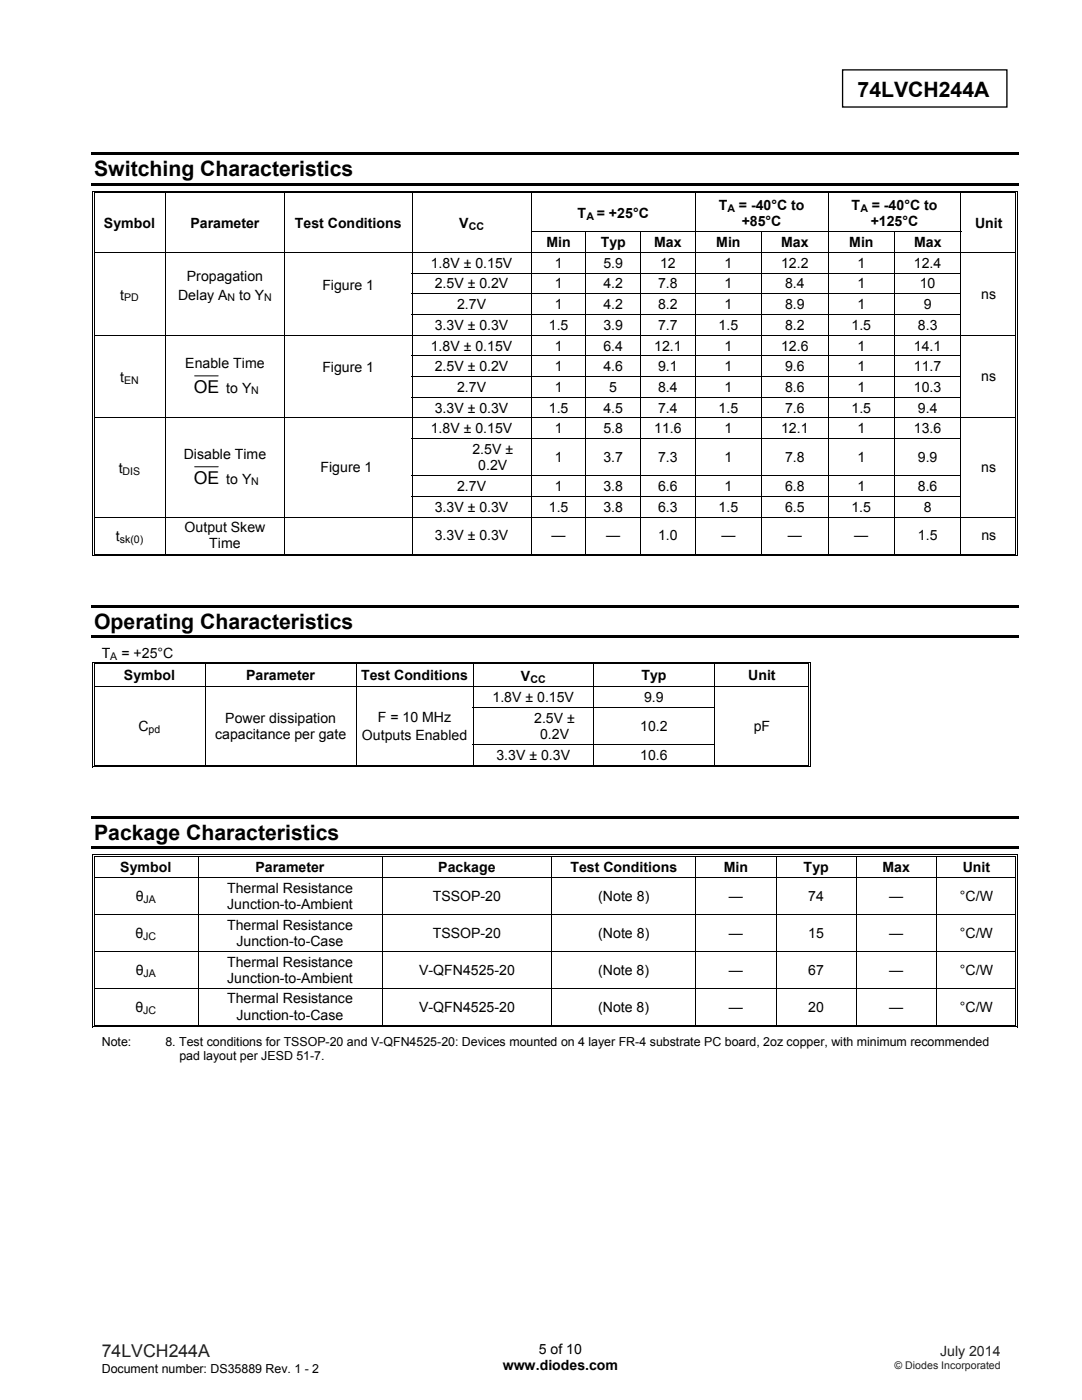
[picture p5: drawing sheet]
<svg xmlns="http://www.w3.org/2000/svg" width="216mm" height="279mm" viewBox="0 0 216 279" stroke-linecap="round" stroke-linejoin="round" font-family="sans-serif">
<defs><g id="words">
<g font-size="4.2">
<text x="171.1" y="19.3">74LVCH244A</text>
<text x="18.8" y="35.2">Switching Characteristics</text>
<text x="18.8" y="125.6">Operating Characteristics</text>
<text x="18.8" y="167.7">Package Characteristics</text>
</g>
<g font-size="3.5">
<text x="38.7" y="78.4">OE</text>
<text x="38.7" y="96.5">OE</text>
</g>
<text font-size="3.5" fill="#231f20" x="20.3" y="270.9">74LVCH244A</text>
<g font-size="2.8">
<text x="143.4" y="41.9">T</text>
<text x="147.4" y="41.9">= -40°C to</text>
<text x="169.9" y="41.9">T</text>
<text x="173.9" y="41.9">= -40°C to</text>
<text x="20.7" y="45.4">Symbol</text>
<text x="38" y="45.4">Parameter</text>
<text x="58.8" y="45.4">Test Conditions</text>
<text x="91.7" y="45.5">V</text>
<text x="115.3" y="43.5">T</text>
<text x="119.1" y="43.5">= +25°C</text>
<text x="148" y="45.2">+85°C</text>
<text x="173.7" y="45.2">+125°C</text>
<text x="194.6" y="45.4">Unit</text>
<text x="86" y="53.4">1.8V ± 0.15V</text>
<text x="109" y="49.3">Min</text>
<text x="110.7" y="53.4">1</text>
<text x="119.9" y="49.3">Typ</text>
<text x="120.4" y="53.4">5.9</text>
<text x="130.5" y="49.3">Max</text>
<text x="131.7" y="53.4">12</text>
<text x="142.9" y="49.3">Min</text>
<text x="144.6" y="53.4">1</text>
<text x="155.9" y="53.4">12.2</text>
<text x="155.9" y="49.3">Max</text>
<text x="169.5" y="49.3">Min</text>
<text x="171.1" y="53.4">1</text>
<text x="182.4" y="53.4">12.4</text>
<text x="182.4" y="49.3">Max</text>
<text x="24" y="59.8">t</text>
<text x="35.5" y="59.8">Delay A</text>
<text x="37.3" y="56.2">Propagation</text>
<text x="47.7" y="59.8">to Y</text>
<text x="64.3" y="57.8">Figure 1</text>
<text x="86.7" y="57.6">2.5V ± 0.2V</text>
<text x="110.7" y="57.6">1</text>
<text x="120.4" y="57.6">4.2</text>
<text x="131.3" y="57.6">7.8</text>
<text x="144.6" y="57.6">1</text>
<text x="156.7" y="57.6">8.4</text>
<text x="171.1" y="57.6">1</text>
<text x="183.5" y="57.6">10</text>
<text x="195.8" y="59.6">ns</text>
<text x="86.7" y="65.8">3.3V ± 0.3V</text>
<text x="91.2" y="61.7">2.7V</text>
<text x="109.5" y="65.8">1.5</text>
<text x="110.7" y="61.7">1</text>
<text x="120.4" y="61.7">4.2</text>
<text x="120.4" y="65.8">3.9</text>
<text x="131.3" y="61.7">8.2</text>
<text x="131.3" y="65.8">7.7</text>
<text x="143.4" y="65.8">1.5</text>
<text x="144.6" y="61.7">1</text>
<text x="156.7" y="61.7">8.9</text>
<text x="156.7" y="65.8">8.2</text>
<text x="169.9" y="65.8">1.5</text>
<text x="171.1" y="61.7">1</text>
<text x="183.2" y="65.8">8.3</text>
<text x="184.3" y="61.7">9</text>
<text x="86" y="70">1.8V ± 0.15V</text>
<text x="110.7" y="70">1</text>
<text x="120.4" y="70">6.4</text>
<text x="130.5" y="70">12.1</text>
<text x="144.6" y="70">1</text>
<text x="155.9" y="70">12.6</text>
<text x="171.1" y="70">1</text>
<text x="182.4" y="70">14.1</text>
<text x="24" y="76.3">t</text>
<text x="37" y="73.5">Enable Time</text>
<text x="64.3" y="74.3">Figure 1</text>
<text x="86.7" y="74.1">2.5V ± 0.2V</text>
<text x="110.7" y="74.1">1</text>
<text x="120.4" y="74.1">4.6</text>
<text x="131.3" y="74.1">9.1</text>
<text x="144.6" y="74.1">1</text>
<text x="156.7" y="74.1">9.6</text>
<text x="171.1" y="74.1">1</text>
<text x="182.4" y="74.1">11.7</text>
<text x="195.8" y="76.1">ns</text>
<text x="45.1" y="78.4">to Y</text>
<text x="86.7" y="82.3">3.3V ± 0.3V</text>
<text x="91.2" y="78.2">2.7V</text>
<text x="109.5" y="82.3">1.5</text>
<text x="110.7" y="78.2">1</text>
<text x="120.4" y="82.3">4.5</text>
<text x="121.6" y="78.2">5</text>
<text x="131.3" y="78.2">8.4</text>
<text x="131.3" y="82.3">7.4</text>
<text x="143.4" y="82.3">1.5</text>
<text x="144.6" y="78.2">1</text>
<text x="156.7" y="78.2">8.6</text>
<text x="156.7" y="82.3">7.6</text>
<text x="169.9" y="82.3">1.5</text>
<text x="171.1" y="78.2">1</text>
<text x="182.4" y="78.2">10.3</text>
<text x="183.2" y="82.3">9.4</text>
<text x="86" y="86.5">1.8V ± 0.15V</text>
<text x="110.7" y="86.5">1</text>
<text x="120.4" y="86.5">5.8</text>
<text x="130.5" y="86.5">11.6</text>
<text x="144.6" y="86.5">1</text>
<text x="155.9" y="86.5">12.1</text>
<text x="171.1" y="86.5">1</text>
<text x="182.4" y="86.5">13.6</text>
<text x="23.7" y="94.4">t</text>
<text x="36.7" y="91.6">Disable Time</text>
<text x="64" y="94.3">Figure 1</text>
<text x="94.3" y="90.6">2.5V ±</text>
<text x="95.4" y="93.8">0.2V</text>
<text x="110.7" y="92.2">1</text>
<text x="120.4" y="92.2">3.7</text>
<text x="131.3" y="92.2">7.3</text>
<text x="144.6" y="92.2">1</text>
<text x="156.7" y="92.2">7.8</text>
<text x="171.1" y="92.2">1</text>
<text x="183.2" y="92.2">9.9</text>
<text x="195.8" y="94.3">ns</text>
<text x="45.1" y="96.5">to Y</text>
<text x="91.2" y="98">2.7V</text>
<text x="110.7" y="98">1</text>
<text x="120.4" y="98">3.8</text>
<text x="131.3" y="98">6.6</text>
<text x="144.6" y="98">1</text>
<text x="156.7" y="98">6.8</text>
<text x="171.1" y="98">1</text>
<text x="183.2" y="98">8.6</text>
<text x="23.1" y="108">t</text>
<text x="36.8" y="106.2">Output Skew</text>
<text x="86.7" y="102.1">3.3V ± 0.3V</text>
<text x="86.7" y="107.8">3.3V ± 0.3V</text>
<text x="109.5" y="102.1">1.5</text>
<text x="110.1" y="107.8">—</text>
<text x="120.4" y="102.1">3.8</text>
<text x="121" y="107.8">—</text>
<text x="131.3" y="102.1">6.3</text>
<text x="131.3" y="107.8">1.0</text>
<text x="143.4" y="102.1">1.5</text>
<text x="143.9" y="107.8">—</text>
<text x="156.7" y="102.1">6.5</text>
<text x="157.2" y="107.8">—</text>
<text x="169.9" y="102.1">1.5</text>
<text x="170.5" y="107.8">—</text>
<text x="183.2" y="107.8">1.5</text>
<text x="184.3" y="102.1">8</text>
<text x="195.8" y="107.8">ns</text>
<text x="41.8" y="109.5">Time</text>
<text x="20.3" y="131.4">T</text>
<text x="24.2" y="131.4">= +25°C</text>
<text x="24.7" y="135.7">Symbol</text>
<text x="49.1" y="135.7">Parameter</text>
<text x="72.1" y="135.7">Test Conditions</text>
<text x="103.9" y="135.9">V</text>
<text x="128" y="135.7">Typ</text>
<text x="149.3" y="135.7">Unit</text>
<text x="98.3" y="140.1">1.8V ± 0.15V</text>
<text x="128.5" y="140.1">9.9</text>
<text x="27.6" y="146">C</text>
<text x="42.9" y="147.4">capacitance per gate</text>
<text x="45" y="144.2">Power dissipation</text>
<text x="72.2" y="147.6">Outputs Enabled</text>
<text x="75.4" y="144">F = 10 MHz</text>
<text x="106.6" y="144.2">2.5V ±</text>
<text x="107.8" y="147.4">0.2V</text>
<text x="127.7" y="145.8">10.2</text>
<text x="150.4" y="145.8">pF</text>
<text x="99.1" y="151.6">3.3V ± 0.3V</text>
<text x="127.7" y="151.6">10.6</text>
<text x="24" y="174">Symbol</text>
<text x="27.1" y="179.9">θ</text>
<text x="45.3" y="178.1">Thermal Resistance</text>
<text x="51" y="174">Parameter</text>
<text x="86.4" y="179.8">TSSOP-20</text>
<text x="87.5" y="174">Package</text>
<text x="113.8" y="174">Test Conditions</text>
<text x="119.4" y="179.8">(Note 8)</text>
<text x="144.4" y="174">Min</text>
<text x="145.4" y="179.8">—</text>
<text x="160.3" y="174">Typ</text>
<text x="161.3" y="179.8">74</text>
<text x="176.1" y="174">Max</text>
<text x="177.4" y="179.8">—</text>
<text x="191.5" y="179.8">°C/W</text>
<text x="192.1" y="174">Unit</text>
<text x="45.3" y="185.5">Thermal Resistance</text>
<text x="45.3" y="181.4">Junction-to-Ambient</text>
<text x="27" y="187.3">θ</text>
<text x="47.2" y="188.7">Junction-to-Case</text>
<text x="86.4" y="187.1">TSSOP-20</text>
<text x="119.4" y="187.1">(Note 8)</text>
<text x="145.4" y="187.1">—</text>
<text x="161.3" y="187.1">15</text>
<text x="177.4" y="187.1">—</text>
<text x="191.5" y="187.1">°C/W</text>
<text x="27.1" y="194.6">θ</text>
<text x="45.3" y="192.9">Thermal Resistance</text>
<text x="45.3" y="196.1">Junction-to-Ambient</text>
<text x="83.6" y="194.5">V-QFN4525-20</text>
<text x="119.4" y="194.5">(Note 8)</text>
<text x="145.4" y="194.5">—</text>
<text x="161.3" y="194.5">67</text>
<text x="177.4" y="194.5">—</text>
<text x="191.5" y="194.5">°C/W</text>
<text x="27" y="202">θ</text>
<text x="45.3" y="200.3">Thermal Resistance</text>
<text x="47.2" y="203.5">Junction-to-Case</text>
<text x="83.6" y="201.9">V-QFN4525-20</text>
<text x="119.4" y="201.9">(Note 8)</text>
<text x="145.4" y="201.9">—</text>
<text x="161.3" y="201.9">20</text>
<text x="177.4" y="201.9">—</text>
<text x="191.5" y="201.9">°C/W</text>
<text x="100.3" y="273.5">www.diodes.com</text>
<text x="107.5" y="270.2">5 of 10</text>
</g>
<text font-size="2.8" fill="#231f20" x="187.6" y="270.6">July 2014</text>
<g font-size="2.5">
<text x="20.3" y="208.7">Note:</text>
<text x="33" y="208.7">8. Test conditions for TSSOP-20 and V-QFN4525-20: Devices mounted on 4 layer FR-4 substrate PC board, 2oz copper, with minimum recommended</text>
<text x="35.8" y="211.6">pad layout per JESD 51-7.</text>
<text x="20.3" y="274">Document number: DS35889 Rev. 1 - 2</text>
</g>
<g font-size="2.1">
<text x="93.5" y="45.9">CC</text>
<text x="117" y="43.8">A</text>
<text x="145.2" y="42.2">A</text>
<text x="171.7" y="42.2">A</text>
<text x="24.8" y="60.1">PD</text>
<text x="45.4" y="60.1">N</text>
<text x="52.7" y="60.1">N</text>
<text x="24.8" y="76.6">EN</text>
<text x="50.1" y="78.7">N</text>
<text x="24.5" y="94.8">DIS</text>
<text x="50.1" y="96.9">N</text>
<text x="23.9" y="108.3">sk(0)</text>
<text x="22" y="131.7">A</text>
<text x="105.8" y="136.2">CC</text>
<text x="29.7" y="146.3">pd</text>
<text x="28.7" y="180.3">JA</text>
<text x="28.6" y="187.6">JC</text>
<text x="28.7" y="195">JA</text>
<text x="28.6" y="202.4">JC</text>
</g>
<text font-size="2.1" fill="#231f20" x="178.5" y="273.2">© Diodes Incorporated</text>
</g></defs>
<path d="M168.1 13.9h32.8v7.5h-32.8z" fill="none" stroke="#000" stroke-width=".26"/>
<g fill="#000">
<path d="M18.2 30.4h185.2v.5h-185.2zM18.2 36.5h185.2v.5h-185.2zM18.5 38.1h.1v.5h-.1zM18.5 38.1h.5v.1h-.5zM18.8 38.4h.2v.2h-.2zM32.9 38.6h.2zM32.9 38.1h.5v.1h-.5zM32.9 38.4h.5v.2h-.5zM56.7 38.6h.2zM56.7 38.1h.5v.1h-.5zM56.7 38.4h.5v.2h-.5zM82.1 38.6h.2z"/>
<path d="M82.1 38.1h.5v.1h-.5zM82.1 38.4h.5v.2h-.5zM105.9 38.6h.2zM105.9 38.1h.5v.1h-.5zM105.9 38.4h.5v.2h-.5zM138.6 38.6h.2zM138.6 38.1h.5v.1h-.5zM138.6 38.4h.5v.2h-.5zM165.2 38.6h.1zM165.2 38.1h.5v.1h-.5zM165.2 38.4h.5v.2h-.5zM191.7 38.6h.1z"/>
<path d="M191.7 38.1h.5v.1h-.5zM191.7 38.4h.5v.2h-.5zM202.6 38.1h.5v.1h-.5zM202.6 38.4h.2v.2h-.2zM202.9 38.1h.2v.5h-.2zM18.5 46.2h.1v.2h-.1zM18.5 50.3h.1v.2h-.1zM18.5 54.4h.1v.2h-.1zM18.5 58.6h.1v.1h-.1zM18.8 46.2h.2v.2h-.2zM18.8 50.3h.2v.2h-.2zM18.8 54.4h.2v.2h-.2z"/>
<path d="M18.8 58.6h.2v.1h-.2zM32.9 46.2h.2v.2h-.2zM32.9 54.4h.2v.2h-.2zM32.9 58.6h.2v.1h-.2zM56.7 46.2h.2v.2h-.2zM56.7 54.4h.2v.2h-.2zM56.7 58.6h.2v.1h-.2zM82.1 46.2h.2v.2h-.2zM202.6 46.2h.2v.2h-.2zM202.6 50.3h.2v.2h-.2zM202.6 54.4h.2v.2h-.2zM202.6 58.6h.2v.1h-.2z"/>
<path d="M202.9 46.2h.2v.2h-.2zM202.9 50.3h.2v.2h-.2zM202.9 54.4h.2v.2h-.2zM202.9 58.6h.2v.1h-.2zM18.5 62.7h.1v.2h-.1zM18.5 66.8h.1v.2h-.1zM18.5 71h.1v.1h-.1zM18.5 75.1h.1v.1h-.1zM18.5 79.2h.1v.2h-.1zM18.8 62.7h.2v.2h-.2zM18.8 66.8h.2v.2h-.2zM18.8 71h.2v.1h-.2z"/>
<path d="M18.8 75.1h.2v.1h-.2zM18.8 79.2h.2v.2h-.2zM32.9 62.7h.2v.2h-.2zM32.9 71h.2v.1h-.2zM32.9 75.1h.2v.1h-.2zM32.9 79.2h.2v.2h-.2zM56.7 62.7h.2v.2h-.2zM56.7 71h.2v.1h-.2zM56.7 75.1h.2v.1h-.2zM56.7 79.2h.2v.2h-.2zM202.6 62.7h.2v.2h-.2zM202.6 66.8h.2v.2h-.2z"/>
<path d="M202.6 71h.2v.1h-.2zM202.6 75.1h.2v.1h-.2zM202.6 79.2h.2v.2h-.2zM202.9 62.7h.2v.2h-.2zM202.9 66.8h.2v.2h-.2zM202.9 71h.2v.1h-.2zM202.9 75.1h.2v.1h-.2zM202.9 79.2h.2v.2h-.2zM18.5 83.3h.1v.2h-.1zM18.5 87.5h.1v.1h-.1zM18.5 94.8h.1v.2h-.1zM18.5 99h.1v.1h-.1z"/>
<path d="M18.8 83.3h.2v.2h-.2zM18.8 87.5h.2v.1h-.2zM18.8 94.8h.2v.2h-.2zM18.8 99h.2v.1h-.2zM32.9 87.5h.2v.1h-.2zM32.9 94.8h.2v.2h-.2zM32.9 99h.2v.1h-.2zM56.7 87.5h.2v.1h-.2zM56.7 94.8h.2v.2h-.2zM56.7 99h.2v.1h-.2zM202.6 83.3h.2v.2h-.2zM202.6 87.5h.2v.1h-.2z"/>
<path d="M202.6 94.8h.2v.2h-.2zM202.6 99h.2v.1h-.2zM202.9 83.3h.2v.2h-.2zM202.9 87.5h.2v.1h-.2zM202.9 94.8h.2v.2h-.2zM202.9 99h.2v.1h-.2zM18.5 103.1h.1v.2h-.1zM18.5 110.8h.5v.2h-.5zM18.8 103.1h.2v.2h-.2zM18.8 110.5h.2v.2h-.2zM32.9 110.5h.5v.2h-.5zM56.7 110.5h.5v.2h-.5z"/>
<path d="M82.1 110.5h.5v.2h-.5zM105.9 110.5h.5v.2h-.5zM116.8 110.5h.5v.2h-.5zM127.7 110.5h.5v.2h-.5zM138.6 110.5h.5v.2h-.5zM151.9 110.5h.5v.2h-.5zM165.2 110.5h.5v.2h-.5zM178.4 110.5h.5v.2h-.5zM191.7 110.5h.5v.2h-.5zM202.6 103.1h.2v.2h-.2zM202.6 110.8h.5v.2h-.5zM202.6 110.5h.2v.2h-.2z"/>
<path d="M202.9 103.1h.2v.2h-.2zM202.9 110.5h.2v.5h-.2zM18.2 120.7h185.2v.6h-185.2zM18.2 126.8h185.2v.6h-185.2zM18.5 132.1h.1v.5h-.1zM18.5 132.1h.5v.1h-.5zM18.5 136.9h.1v.2h-.1zM18.8 132.4h.2v.2h-.2zM18.8 136.9h.2v.2h-.2zM40.9 132.6h.1zM40.9 132.1h.5v.1h-.5zM40.9 132.4h.5v.2h-.5z"/>
<path d="M71 132.6h.2zM71 132.1h.5v.1h-.5zM71 132.4h.5v.2h-.5zM94.3 132.6h.2zM94.3 132.1h.5v.1h-.5zM94.3 132.4h.5v.2h-.5zM118.4 132.6h.2zM118.4 132.1h.5v.1h-.5zM118.4 132.4h.5v.2h-.5zM142.5 132.6h.1zM142.5 132.1h.5v.1h-.5zM142.5 132.4h.5v.2h-.5z"/>
<path d="M161.3 132.1h.5v.1h-.5zM161.3 132.4h.2v.2h-.2zM161.3 136.9h.2v.2h-.2zM161.7 132.1h.1v.5h-.1zM161.7 136.9h.1v.2h-.1zM18.5 141.1h.1v.1h-.1zM18.5 148.5h.1v.1h-.1zM18.5 153h.5v.1h-.5zM18.8 141.1h.2v.1h-.2zM18.8 148.5h.2v.1h-.2zM18.8 152.6h.2v.2h-.2zM40.9 141.1h.1v.1h-.1z"/>
<path d="M40.9 148.5h.1v.1h-.1zM40.9 152.6h.5v.2h-.5zM71 141.1h.2v.1h-.2zM71 148.5h.2v.1h-.2zM71 152.6h.5v.2h-.5zM94.3 152.6h.5v.2h-.5zM118.4 152.6h.5v.2h-.5zM142.5 152.6h.5v.2h-.5zM161.3 141.1h.2v.1h-.2zM161.3 148.5h.2v.1h-.2zM161.3 153h.5v.1h-.5zM161.3 152.6h.2v.2h-.2z"/>
<path d="M161.7 141.1h.1v.1h-.1zM161.7 148.5h.1v.1h-.1zM161.7 152.6h.1v.5h-.1zM18.2 162.9h185.2v.5h-185.2zM18.2 169h185.2v.5h-185.2zM18.5 170.5h.1v.6h-.1zM18.5 170.5h.5v.2h-.5zM18.5 175h.1v.2h-.1zM18.8 170.9h.2v.2h-.2zM18.8 170.9h.2v.1h-.2zM18.8 175h.2v.2h-.2zM39.4 171l.2 .1z"/>
<path d="M39.4 170.5h.5v.2h-.5zM39.4 170.9h.5v.1h-.5zM76.2 171l.1 .1zM76.2 170.5h.5v.2h-.5zM76.2 170.9h.5v.1h-.5zM110 171l.2 .1zM110 170.5h.6v.2h-.6zM110 170.9h.6v.1h-.6zM138.8 171l.1 .1zM138.8 170.5h.5v.2h-.5zM138.8 170.9h.5v.1h-.5zM154.8 171l.1 .1z"/>
<path d="M154.8 170.5h.5v.2h-.5zM154.8 170.9h.5v.1h-.5zM170.8 171l.1 .1zM170.8 170.5h.5v.2h-.5zM170.8 170.9h.5v.1h-.5zM186.8 171l.1 .1zM186.8 170.5h.5v.2h-.5zM186.8 170.9h.5v.1h-.5zM202.6 170.5h.5v.2h-.5zM202.6 170.9h.2v.2h-.2zM202.6 170.9h.2v.1h-.2zM202.6 175h.2v.2h-.2z"/>
<path d="M202.9 170.5h.2v.6h-.2zM202.9 175h.2v.2h-.2zM18.5 182.4h.1v.2h-.1zM18.5 189.8h.1v.1h-.1zM18.5 197.1h.1v.2h-.1zM18.8 182.4h.2v.2h-.2zM18.8 189.8h.2v.1h-.2zM18.8 197.1h.2v.2h-.2zM202.6 182.4h.2v.2h-.2zM202.6 189.8h.2v.1h-.2zM202.6 197.1h.2v.2h-.2zM202.9 182.4h.2v.2h-.2z"/>
<path d="M202.9 189.8h.2v.1h-.2zM202.9 197.1h.2v.2h-.2zM18.5 204.9h.5v.1h-.5zM18.8 204.5h.2v.2h-.2zM39.4 204.5h.5v.2h-.5zM76.2 204.5h.5v.2h-.5zM110 204.5h.6v.2h-.6zM138.8 204.5h.5v.2h-.5zM154.8 204.5h.5v.2h-.5zM170.8 204.5h.5v.2h-.5zM186.8 204.5h.5v.2h-.5zM202.6 204.9h.5v.1h-.5z"/>
<path d="M202.6 204.5h.2v.2h-.2zM202.9 204.5h.2v.5h-.2z"/>
</g>
<g fill="none" stroke="#000" stroke-width=".2">
<path d="M18.5 38.6v7.6M18.9 38.6v7.6M19 38.1h13.9M19 38.5h13.9M33 38.6v7.6M33.4 38.1h23.3M33.4 38.5h23.3M56.8 38.6v7.6M57.2 38.1h24.9M57.2 38.5h24.9M82.2 38.6v7.6M82.6 38.1h23.3"/>
<path d="M82.6 38.5h23.3M106 38.6v7.6M106.4 38.1h32.2M106.4 38.5h32.2M138.7 38.6v7.6M139.1 38.1h26.1M139.1 38.5h26.1M165.2 38.6v7.6M165.7 38.1h26M165.7 38.5h26M191.7 38.6v7.6M192.2 38.1h10.4"/>
<path d="M192.2 38.5h10.4M202.7 38.6v7.6M203 38.6v7.6M18.5 46.4v3.9M18.5 50.5v3.9M18.5 54.6v4M18.5 58.7v4M18.9 46.4v3.9M18.9 50.5v3.9M18.9 54.6v4M18.9 58.7v4M19 50.4h183.6"/>
<path d="M33 46.4v3.9M33 50.5v3.9M33 54.6v4M33 58.7v4M56.8 46.4v3.9M56.8 50.5v3.9M56.8 54.6v4M56.8 58.7v4M82.1 54.5h109.7M82.1 58.7h109.7M82.2 46.4v3.9M82.2 50.5v3.9"/>
<path d="M82.2 54.6v4M82.2 58.7v4M105.9 46.3h85.9M106 46.4v3.9M106 50.5v3.9M106 54.6v4M106 58.7v4M116.9 46.4v3.9M116.9 50.5v3.9M116.9 54.6v4M116.9 58.7v4M127.8 46.4v3.9"/>
<path d="M127.8 50.5v3.9M127.8 54.6v4M127.8 58.7v4M138.7 46.4v3.9M138.7 50.5v3.9M138.7 54.6v4M138.7 58.7v4M152 46.4v3.9M152 50.5v3.9M152 54.6v4M152 58.7v4M165.2 46.4v3.9"/>
<path d="M165.2 50.5v3.9M165.2 54.6v4M165.2 58.7v4M178.5 46.4v3.9M178.5 50.5v3.9M178.5 54.6v4M178.5 58.7v4M191.7 46.4v3.9M191.7 50.5v3.9M191.7 54.6v4M191.7 58.7v4M202.7 46.4v3.9"/>
<path d="M202.7 50.5v3.9M202.7 54.6v4M202.7 58.7v4M203 46.4v3.9M203 50.5v3.9M203 54.6v4M203 58.7v4M18.5 62.9v3.9M18.5 67v4M18.5 71.1v4M18.5 75.2v4M18.5 79.4v3.9"/>
<path d="M18.9 62.9v3.9M18.9 67v4M18.9 71.1v4M18.9 75.2v4M18.9 79.4v3.9M19 66.9h183.6M33 62.9v3.9M33 67v4M33 71.1v4M33 75.2v4M33 79.4v3.9M38.8 75h4.7"/>
<path d="M56.8 62.9v3.9M56.8 67v4M56.8 71.1v4M56.8 75.2v4M56.8 79.4v3.9M82.1 62.8h109.7M82.1 71h109.7M82.1 75.2h109.7M82.1 79.3h109.7M82.2 62.9v3.9M82.2 67v4M82.2 71.1v4"/>
<path d="M82.2 75.2v4M82.2 79.4v3.9M106 62.9v3.9M106 67v4M106 71.1v4M106 75.2v4M106 79.4v3.9M116.9 62.9v3.9M116.9 67v4M116.9 71.1v4M116.9 75.2v4M116.9 79.4v3.9"/>
<path d="M127.8 62.9v3.9M127.8 67v4M127.8 71.1v4M127.8 75.2v4M127.8 79.4v3.9M138.7 62.9v3.9M138.7 67v4M138.7 71.1v4M138.7 75.2v4M138.7 79.4v3.9M152 62.9v3.9M152 67v4"/>
<path d="M152 71.1v4M152 75.2v4M152 79.4v3.9M165.2 62.9v3.9M165.2 67v4M165.2 71.1v4M165.2 75.2v4M165.2 79.4v3.9M178.5 62.9v3.9M178.5 67v4M178.5 71.1v4M178.5 75.2v4"/>
<path d="M178.5 79.4v3.9M191.7 62.9v3.9M191.7 67v4M191.7 71.1v4M191.7 75.2v4M191.7 79.4v3.9M202.7 62.9v3.9M202.7 67v4M202.7 71.1v4M202.7 75.2v4M202.7 79.4v3.9M203 62.9v3.9"/>
<path d="M203 67v4M203 71.1v4M203 75.2v4M203 79.4v3.9M18.5 83.5v4M18.5 87.6v7.2M18.5 95v4M18.5 99.1v4M18.9 83.5v4M18.9 87.6v7.2M18.9 95v4M18.9 99.1v4"/>
<path d="M19 83.4h183.6M33 83.5v4M33 87.6v7.2M33 95v4M33 99.1v4M38.8 93.2h4.7M56.8 83.5v4M56.8 87.6v7.2M56.8 95v4M56.8 99.1v4M82.1 87.5h109.7M82.1 94.9h109.7"/>
<path d="M82.1 99.1h109.7M82.2 83.5v4M82.2 87.6v7.2M82.2 95v4M82.2 99.1v4M106 83.5v4M106 87.6v7.2M106 95v4M106 99.1v4M116.9 83.5v4M116.9 87.6v7.2M116.9 95v4"/>
<path d="M116.9 99.1v4M127.8 83.5v4M127.8 87.6v7.2M127.8 95v4M127.8 99.1v4M138.7 83.5v4M138.7 87.6v7.2M138.7 95v4M138.7 99.1v4M152 83.5v4M152 87.6v7.2M152 95v4"/>
<path d="M152 99.1v4M165.2 83.5v4M165.2 87.6v7.2M165.2 95v4M165.2 99.1v4M178.5 83.5v4M178.5 87.6v7.2M178.5 95v4M178.5 99.1v4M191.7 83.5v4M191.7 87.6v7.2M191.7 95v4"/>
<path d="M191.7 99.1v4M202.7 83.5v4M202.7 87.6v7.2M202.7 95v4M202.7 99.1v4M203 83.5v4M203 87.6v7.2M203 95v4M203 99.1v4M18.5 103.3v7.7M18.9 103.3v7.2M19 103.2h183.6"/>
<path d="M19 110.9h183.6M19 110.6h13.9M33 103.3v7.2M33.4 110.6h23.3M56.8 103.3v7.2M57.2 110.6h24.9M82.2 103.3v7.2M82.6 110.6h23.3M106 103.3v7.2M106.4 110.6h10.4M116.9 103.3v7.2M117.3 110.6h10.4"/>
<path d="M127.8 103.3v7.2M128.2 110.6h10.4M138.7 103.3v7.2M139.1 110.6h12.8M152 103.3v7.2M152.4 110.6h12.8M165.2 103.3v7.2M165.7 110.6h12.7M178.5 103.3v7.2M178.9 110.6h12.8M191.7 103.3v7.2M192.2 110.6h10.4"/>
<path d="M202.7 103.3v7.2M203 103.3v7.2M18.5 132.6v4.3M18.5 137.1v4M18.9 132.6v4.3M18.9 137.1v4M19 132.2h21.9M19 132.5h21.9M19 137h142.3M40.9 132.6v4.3M40.9 137.1v4M41.4 132.2h29.6"/>
<path d="M41.4 132.5h29.6M71.1 132.6v4.3M71.1 137.1v4M71.5 132.2h22.8M71.5 132.5h22.8M94.4 132.6v4.3M94.4 137.1v4M94.8 132.2h23.6M94.8 132.5h23.6M118.5 132.6v4.3M118.5 137.1v4M118.9 132.2h23.6"/>
<path d="M118.9 132.5h23.6M142.5 132.6v4.3M142.5 137.1v4M143 132.2h18.3M143 132.5h18.3M161.4 132.6v4.3M161.4 137.1v4M161.8 132.6v4.3M161.8 137.1v4M18.5 141.2v7.3M18.5 148.6v4.5M18.9 141.2v7.3"/>
<path d="M18.9 148.6v4M19 153h142.3M19 152.7h21.9M40.9 141.2v7.3M40.9 148.6v4M41.4 152.7h29.6M71.1 141.2v7.3M71.1 148.6v4M71.5 152.7h22.8M94.3 141.2h48.3M94.3 148.5h48.3M94.4 141.2v7.3"/>
<path d="M94.4 148.6v4M94.8 152.7h23.6M118.5 141.2v7.3M118.5 148.6v4M118.9 152.7h23.6M142.5 141.2v7.3M142.5 148.6v4M143 152.7h18.3M161.4 141.2v7.3M161.4 148.6v4M161.8 141.2v7.3M161.8 148.6v4"/>
<path d="M18.5 171.1v3.9M18.5 175.2v7.2M18.9 171.1v3.9M18.9 175.2v7.2M19 170.6h20.4M19 171h20.4M19 175.1h183.6M39.5 171.1v3.9M39.5 175.2v7.2M39.9 170.6h36.3M39.9 171h36.3M76.3 171.1v3.9"/>
<path d="M76.3 175.2v7.2M76.7 170.6h33.3M76.7 171h33.3M110.1 171.1v3.9M110.1 175.2v7.2M110.6 170.6h28.2M110.6 171h28.2M138.9 171.1v3.9M138.9 175.2v7.2M139.3 170.6h15.5M139.3 171h15.5M154.9 171.1v3.9"/>
<path d="M154.9 175.2v7.2M155.3 170.6h15.5M155.3 171h15.5M170.9 171.1v3.9M170.9 175.2v7.2M171.3 170.6h15.5M171.3 171h15.5M186.8 171.1v3.9M186.8 175.2v7.2M187.3 170.6h15.3M187.3 171h15.3M202.7 171.1v3.9"/>
<path d="M202.7 175.2v7.2M203 171.1v3.9M203 175.2v7.2M18.5 182.6v7.2M18.5 189.9v7.2M18.5 197.3v7.7M18.9 182.6v7.2M18.9 189.9v7.2M18.9 197.3v7.2M19 182.5h183.6M19 189.8h183.6M19 197.2h183.6"/>
<path d="M39.5 182.6v7.2M39.5 189.9v7.2M39.5 197.3v7.2M76.3 182.6v7.2M76.3 189.9v7.2M76.3 197.3v7.2M110.1 182.6v7.2M110.1 189.9v7.2M110.1 197.3v7.2M138.9 182.6v7.2M138.9 189.9v7.2M138.9 197.3v7.2"/>
<path d="M154.9 182.6v7.2M154.9 189.9v7.2M154.9 197.3v7.2M170.9 182.6v7.2M170.9 189.9v7.2M170.9 197.3v7.2M186.8 182.6v7.2M186.8 189.9v7.2M186.8 197.3v7.2M202.7 182.6v7.2M202.7 189.9v7.2M202.7 197.3v7.2"/>
<path d="M203 182.6v7.2M203 189.9v7.2M203 197.3v7.2M19 205h183.6M19 204.6h20.4M39.9 204.6h36.3M76.7 204.6h33.3M110.6 204.6h28.2M139.3 204.6h15.5M155.3 204.6h15.5M171.3 204.6h15.5M187.3 204.6h15.3"/>
</g>
<use href="#words"/>
</svg>
